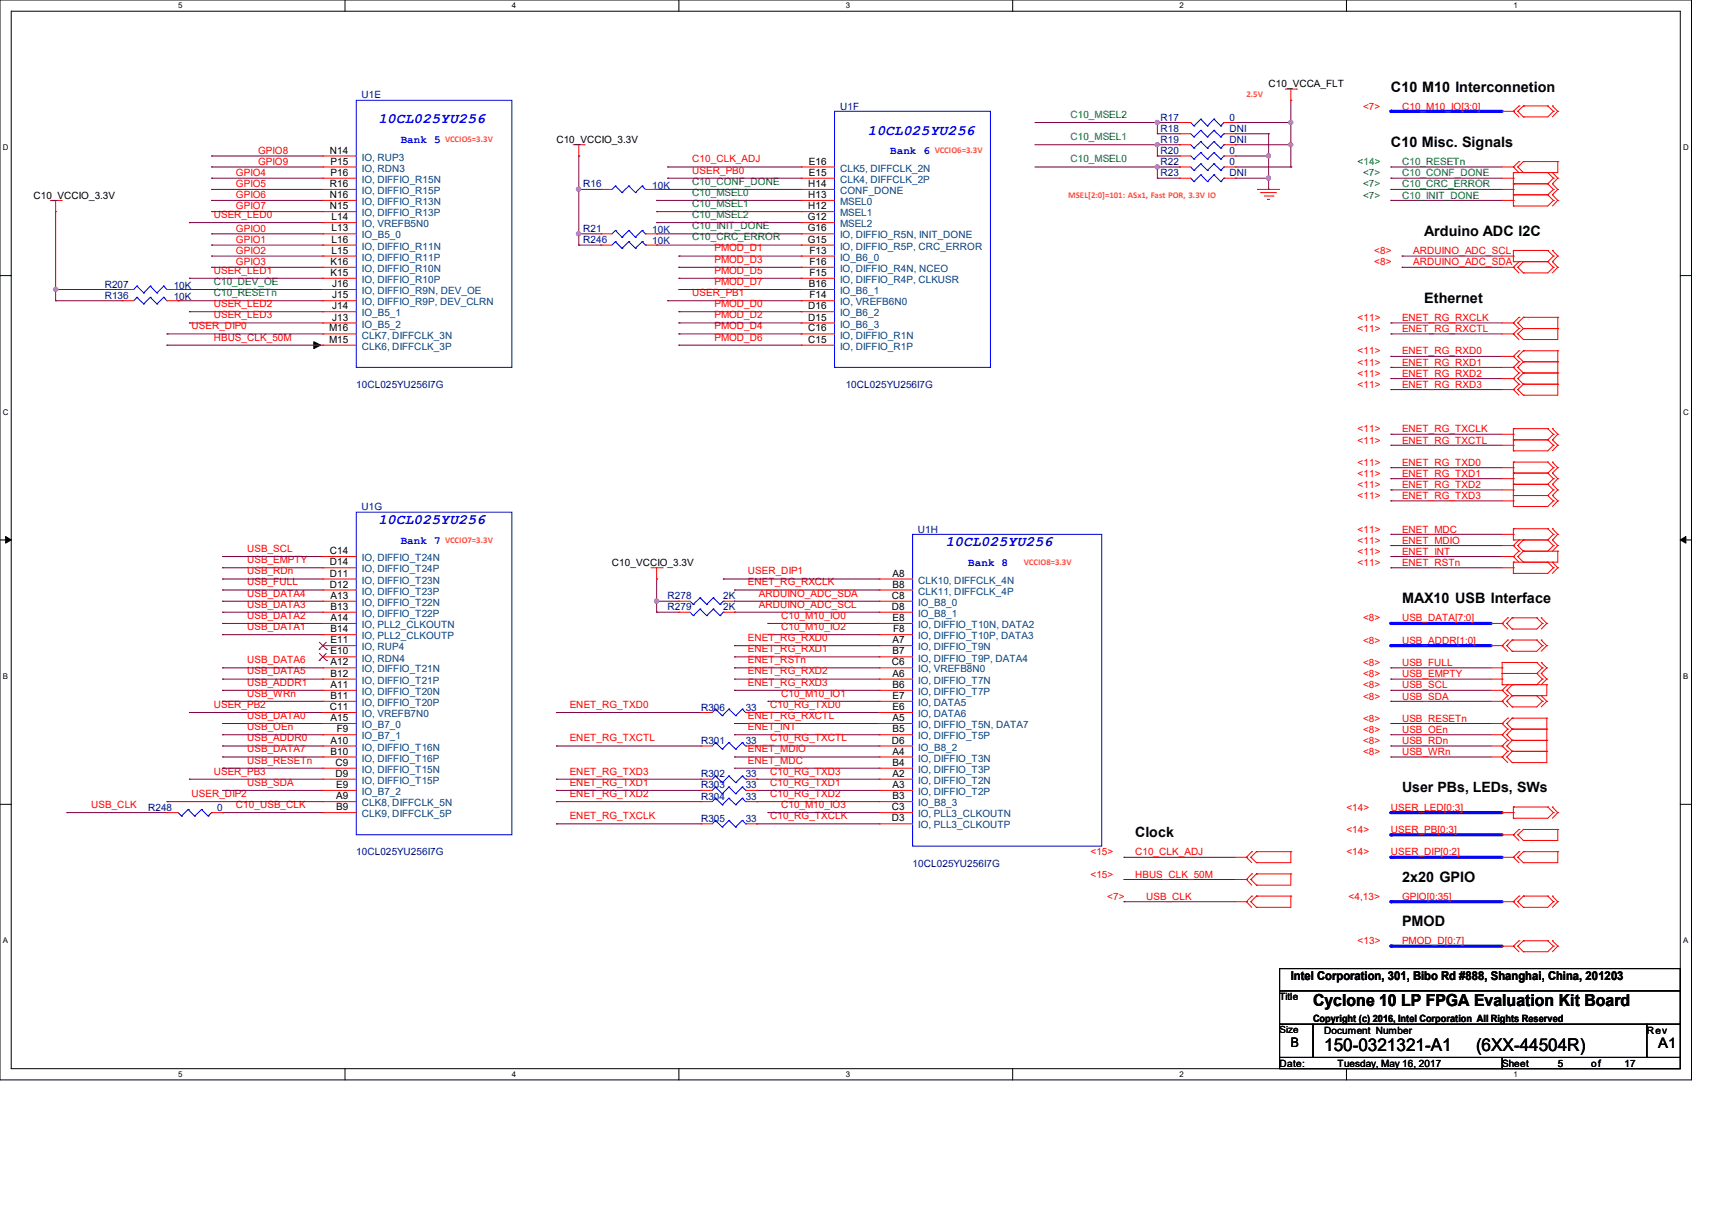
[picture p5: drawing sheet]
<svg xmlns="http://www.w3.org/2000/svg" width="297mm" height="210mm" viewBox="0 0 297 210" stroke-linecap="round" stroke-linejoin="round" font-family="sans-serif">
<defs><g id="words">
<g font-size="3">
<text x="229.7" y="182.3">150-0321321-A1</text>
<text x="256.1" y="182.3">(6XX-44504R)</text>
</g>
<text font-size="2.9" x="227.8" y="174.5">Cyclone 10 LP FPGA Evaluation Kit Board</text>
<g font-size="2.5">
<text x="241.3" y="15.9">C10 M10 Interconnetion</text>
<text x="241.3" y="25.5">C10 Misc. Signals</text>
<text x="247.1" y="40.9">Arduino ADC I2C</text>
<text x="247.1" y="52.5">Ethernet</text>
<text x="243.2" y="104.6">MAX10 USB Interface</text>
<text x="243.2" y="137.4">User PBs, LEDs, SWs</text>
<text x="196.9" y="145.1">Clock</text>
<text x="243.2" y="152.9">2x20 GPIO</text>
<text x="243.2" y="160.7">PMOD</text>
<text x="287.7" y="181.8">A1</text>
</g>
<g font-size="2.5" fill="#00f">
<text x="65.7" y="21.4">10CL025YU256</text>
<text x="150.6" y="23.3">10CL025YU256</text>
<text x="65.7" y="90.9">10CL025YU256</text>
<text x="164.1" y="94.7">10CL025YU256</text>
</g>
<text font-size="2.3" x="223.9" y="181.6">B</text>
<text font-size="2.1" x="223.9" y="170">Intel Corporation, 301, Bibo Rd #888, Shanghai, China, 201203</text>
<g font-size="1.9" fill="#00f">
<text x="69.5" y="24.8">Bank 5</text>
<text x="154.4" y="26.7">Bank 6</text>
<text x="69.5" y="94.3">Bank 7</text>
<text x="168" y="98.1">Bank 8</text>
</g>
<g font-size="1.7" fill="#000080">
<text x="62.7" y="17.1">U1E</text>
<text x="145.7" y="19">U1F</text>
<text x="201.3" y="20.9">R17</text>
<text x="201.3" y="22.9">R18</text>
<text x="213.3" y="20.9">0</text>
<text x="213.3" y="22.9">DNI</text>
<text x="201.3" y="26.7">R20</text>
<text x="201.3" y="28.7">R22</text>
<text x="201.3" y="24.8">R19</text>
<text x="213.3" y="26.7">0</text>
<text x="213.3" y="28.7">0</text>
<text x="213.3" y="24.8">DNI</text>
<text x="101.2" y="32.5">R16</text>
<text x="113.2" y="32.7">10K</text>
<text x="201.3" y="30.6">R23</text>
<text x="213.3" y="30.6">DNI</text>
<text x="101.2" y="40.2">R21</text>
<text x="113.2" y="40.4">10K</text>
<text x="101.2" y="42.2">R246</text>
<text x="113.2" y="42.4">10K</text>
<text x="18.2" y="51.8">R136</text>
<text x="18.2" y="49.9">R207</text>
<text x="30.1" y="52">10K</text>
<text x="30.1" y="50.1">10K</text>
<text x="61.8" y="67.3">10CL025YU256I7G</text>
<text x="146.7" y="67.3">10CL025YU256I7G</text>
<text x="62.7" y="88.5">U1G</text>
<text x="159.3" y="92.4">U1H</text>
<text x="115.8" y="103.9">R278</text>
<text x="115.8" y="105.9">R279</text>
<text x="125.5" y="103.9">2K</text>
<text x="125.5" y="105.9">2K</text>
<text x="121.6" y="123.2">R306</text>
<text x="129.4" y="123.2">33</text>
<text x="121.6" y="129">R301</text>
<text x="129.4" y="129">33</text>
<text x="121.6" y="134.8">R302</text>
<text x="121.6" y="136.7">R303</text>
<text x="129.4" y="134.8">33</text>
<text x="129.4" y="136.7">33</text>
<text x="25.7" y="140.6">R248</text>
<text x="37.7" y="140.6">0</text>
<text x="121.6" y="138.7">R304</text>
<text x="121.6" y="142.5">R305</text>
<text x="129.4" y="138.7">33</text>
<text x="129.4" y="142.5">33</text>
<text x="61.8" y="148.3">10CL025YU256I7G</text>
<text x="158.3" y="150.3">10CL025YU256I7G</text>
</g>
<g font-size="1.7">
<text x="220.1" y="15.2">C10_VCCA_FLT</text>
<text x="57.2" y="26.6">N14</text>
<text x="57.4" y="28.5">P15</text>
<text x="96.5" y="24.8">C10_VCCIO_3.3V</text>
<text x="140.3" y="28.5">E16</text>
<text x="5.8" y="34.5">C10_VCCIO_3.3V</text>
<text x="57.2" y="32.4">R16</text>
<text x="57.2" y="34.3">N16</text>
<text x="57.4" y="30.5">P16</text>
<text x="140.2" y="32.4">H14</text>
<text x="140.2" y="34.3">H13</text>
<text x="140.3" y="30.5">E15</text>
<text x="57.2" y="36.3">N15</text>
<text x="57.5" y="38.2">L14</text>
<text x="57.5" y="40.1">L13</text>
<text x="140.1" y="38.2">G12</text>
<text x="140.1" y="40.1">G16</text>
<text x="140.2" y="36.3">H12</text>
<text x="57.4" y="45.9">K16</text>
<text x="57.4" y="47.8">K15</text>
<text x="57.5" y="42.1">L16</text>
<text x="57.5" y="44">L15</text>
<text x="140.1" y="42.1">G15</text>
<text x="140.4" y="44">F13</text>
<text x="140.4" y="45.9">F16</text>
<text x="140.4" y="47.8">F15</text>
<text x="57.6" y="49.8">J16</text>
<text x="57.6" y="51.7">J15</text>
<text x="57.6" y="53.6">J14</text>
<text x="140.2" y="53.6">D16</text>
<text x="140.3" y="49.8">B16</text>
<text x="140.4" y="51.7">F14</text>
<text x="57.1" y="57.5">M16</text>
<text x="57.1" y="59.4">M15</text>
<text x="57.6" y="55.6">J13</text>
<text x="140.2" y="55.6">D15</text>
<text x="140.2" y="57.5">C16</text>
<text x="140.2" y="59.4">C15</text>
<text x="57.2" y="96.1">C14</text>
<text x="57.2" y="98">D14</text>
<text x="57.2" y="100">D11</text>
<text x="57.2" y="101.9">D12</text>
<text x="106.2" y="98.1">C10_VCCIO_3.3V</text>
<text x="154.9" y="100">A8</text>
<text x="154.9" y="101.9">B8</text>
<text x="57.4" y="103.8">A13</text>
<text x="57.4" y="105.7">B13</text>
<text x="57.4" y="107.7">A14</text>
<text x="154.7" y="103.8">C8</text>
<text x="154.7" y="105.7">D8</text>
<text x="154.9" y="107.7">E8</text>
<text x="57.4" y="109.6">B14</text>
<text x="57.4" y="111.5">E11</text>
<text x="57.4" y="113.5">E10</text>
<text x="154.9" y="111.5">A7</text>
<text x="154.9" y="113.5">B7</text>
<text x="154.9" y="109.6">F8</text>
<text x="57.4" y="115.4">A12</text>
<text x="57.4" y="117.3">B12</text>
<text x="57.4" y="119.3">A11</text>
<text x="154.7" y="115.4">C6</text>
<text x="154.9" y="117.3">A6</text>
<text x="154.9" y="119.3">B6</text>
<text x="57.2" y="123.1">C11</text>
<text x="57.4" y="121.2">B11</text>
<text x="57.4" y="125">A15</text>
<text x="154.9" y="121.2">E7</text>
<text x="154.9" y="123.1">E6</text>
<text x="154.9" y="125">A5</text>
<text x="57.4" y="128.9">A10</text>
<text x="57.4" y="130.8">B10</text>
<text x="58.4" y="127">F9</text>
<text x="154.7" y="128.9">D6</text>
<text x="154.9" y="127">B5</text>
<text x="154.9" y="130.8">A4</text>
<text x="58.2" y="132.8">C9</text>
<text x="58.2" y="134.7">D9</text>
<text x="58.3" y="136.6">E9</text>
<text x="154.9" y="132.8">B4</text>
<text x="154.9" y="134.7">A2</text>
<text x="154.9" y="136.6">A3</text>
<text x="58.3" y="138.6">A9</text>
<text x="58.3" y="140.5">B9</text>
<text x="154.7" y="140.5">C3</text>
<text x="154.7" y="142.4">D3</text>
<text x="154.9" y="138.6">B3</text>
<text x="222" y="173.4">Title</text>
<text x="222" y="179.2">Size</text>
<text x="227.8" y="177.3">Copyright (c) 2016, Intel Corporation All Rights Reserved</text>
<text x="229.7" y="179.2">Document Number</text>
<text x="285.7" y="179.2">Rev</text>
<text x="222" y="185">Date:</text>
<text x="232.1" y="185">Tuesday, May 16, 2017</text>
<text x="260.6" y="185">Sheet</text>
<text x="270.2" y="185">5</text>
<text x="276.1" y="185">of</text>
<text x="281.8" y="185">17</text>
</g>
<g font-size="1.7" fill="#008000">
<text x="185.7" y="20.4">C10_MSEL2</text>
<text x="185.7" y="28.2">C10_MSEL0</text>
<text x="185.7" y="24.3">C10_MSEL1</text>
<text x="235.5" y="28.7">&lt;14&gt;</text>
<text x="243.2" y="28.7">C10_RESETn</text>
<text x="120.1" y="32">C10_CONF_DONE</text>
<text x="120.1" y="34">C10_MSEL0</text>
<text x="120.1" y="35.9">C10_MSEL1</text>
<text x="236.5" y="30.6">&lt;7&gt;</text>
<text x="236.5" y="34.5">&lt;7&gt;</text>
<text x="236.5" y="32.5">&lt;7&gt;</text>
<text x="243.2" y="30.6">C10_CONF_DONE</text>
<text x="243.2" y="34.5">C10_INIT_DONE</text>
<text x="243.2" y="32.5">C10_CRC_ERROR</text>
<text x="120.1" y="39.7">C10_INIT_DONE</text>
<text x="120.1" y="37.8">C10_MSEL2</text>
<text x="120.1" y="41.7">C10_CRC_ERROR</text>
<text x="37.1" y="51.3">C10_RESETn</text>
<text x="37.1" y="49.4">C10_DEV_OE</text>
</g>
<g font-size="1.7" fill="#f00">
<text x="236.5" y="19">&lt;7&gt;</text>
<text x="243.2" y="19">C10_M10_IO[3:0]</text>
<text x="44.8" y="28.6">GPIO9</text>
<text x="44.8" y="26.7">GPIO8</text>
<text x="120.1" y="28.2">C10_CLK_ADJ</text>
<text x="40.9" y="30.5">GPIO4</text>
<text x="40.9" y="32.5">GPIO5</text>
<text x="40.9" y="34.4">GPIO6</text>
<text x="120.1" y="30.1">USER_PB0</text>
<text x="37.1" y="37.8">USER_LED0</text>
<text x="40.9" y="36.3">GPIO7</text>
<text x="40.9" y="40.2">GPIO0</text>
<text x="37.1" y="47.5">USER_LED1</text>
<text x="40.9" y="44">GPIO2</text>
<text x="40.9" y="46">GPIO3</text>
<text x="40.9" y="42.1">GPIO1</text>
<text x="123.9" y="43.6">PMOD_D1</text>
<text x="123.9" y="47.5">PMOD_D5</text>
<text x="123.9" y="45.5">PMOD_D3</text>
<text x="238.4" y="46">&lt;8&gt;</text>
<text x="238.4" y="44.1">&lt;8&gt;</text>
<text x="245.2" y="46">ARDUINO_ADC_SDA</text>
<text x="245.2" y="44.1">ARDUINO_ADC_SCL</text>
<text x="37.1" y="53.3">USER_LED2</text>
<text x="120.1" y="51.3">USER_PB1</text>
<text x="123.9" y="49.4">PMOD_D7</text>
<text x="123.9" y="53.3">PMOD_D0</text>
<text x="33.2" y="57.1">USER_DIP0</text>
<text x="37.1" y="59.1">HBUS_CLK_50M</text>
<text x="37.1" y="55.2">USER_LED3</text>
<text x="123.9" y="57.1">PMOD_D4</text>
<text x="123.9" y="59.1">PMOD_D6</text>
<text x="123.9" y="55.2">PMOD_D2</text>
<text x="235.5" y="55.7">&lt;11&gt;</text>
<text x="235.5" y="57.6">&lt;11&gt;</text>
<text x="243.2" y="55.7">ENET_RG_RXCLK</text>
<text x="243.2" y="57.6">ENET_RG_RXCTL</text>
<text x="235.5" y="61.5">&lt;11&gt;</text>
<text x="235.5" y="63.4">&lt;11&gt;</text>
<text x="235.5" y="65.3">&lt;11&gt;</text>
<text x="243.2" y="61.5">ENET_RG_RXD0</text>
<text x="243.2" y="63.4">ENET_RG_RXD1</text>
<text x="243.2" y="65.3">ENET_RG_RXD2</text>
<text x="235.5" y="67.3">&lt;11&gt;</text>
<text x="243.2" y="67.3">ENET_RG_RXD3</text>
<text x="235.5" y="75">&lt;11&gt;</text>
<text x="235.5" y="76.9">&lt;11&gt;</text>
<text x="243.2" y="75">ENET_RG_TXCLK</text>
<text x="243.2" y="76.9">ENET_RG_TXCTL</text>
<text x="235.5" y="80.8">&lt;11&gt;</text>
<text x="235.5" y="82.7">&lt;11&gt;</text>
<text x="243.2" y="80.8">ENET_RG_TXD0</text>
<text x="243.2" y="82.7">ENET_RG_TXD1</text>
<text x="235.5" y="84.6">&lt;11&gt;</text>
<text x="235.5" y="86.6">&lt;11&gt;</text>
<text x="243.2" y="84.6">ENET_RG_TXD2</text>
<text x="243.2" y="86.6">ENET_RG_TXD3</text>
<text x="42.9" y="95.7">USB_SCL</text>
<text x="235.5" y="94.3">&lt;11&gt;</text>
<text x="235.5" y="92.4">&lt;11&gt;</text>
<text x="243.2" y="94.3">ENET_MDIO</text>
<text x="243.2" y="92.4">ENET_MDC</text>
<text x="42.9" y="97.7">USB_EMPTY</text>
<text x="42.9" y="101.5">USB_FULL</text>
<text x="42.9" y="99.6">USB_RDn</text>
<text x="129.7" y="101.5">ENET_RG_RXCLK</text>
<text x="129.7" y="99.6">USER_DIP1</text>
<text x="235.5" y="96.2">&lt;11&gt;</text>
<text x="235.5" y="98.1">&lt;11&gt;</text>
<text x="243.2" y="96.2">ENET_INT</text>
<text x="243.2" y="98.1">ENET_RSTn</text>
<text x="42.9" y="107.3">USB_DATA2</text>
<text x="42.9" y="105.4">USB_DATA3</text>
<text x="42.9" y="103.5">USB_DATA4</text>
<text x="131.7" y="105.4">ARDUINO_ADC_SCL</text>
<text x="131.7" y="103.5">ARDUINO_ADC_SDA</text>
<text x="135.5" y="107.3">C10_M10_IO0</text>
<text x="236.5" y="107.8">&lt;8&gt;</text>
<text x="243.2" y="107.8">USB_DATA[7:0]</text>
<text x="42.9" y="109.3">USB_DATA1</text>
<text x="129.7" y="111.2">ENET_RG_RXD0</text>
<text x="129.7" y="113.1">ENET_RG_RXD1</text>
<text x="135.5" y="109.3">C10_M10_IO2</text>
<text x="236.5" y="111.7">&lt;8&gt;</text>
<text x="243.2" y="111.7">USB_ADDR[1:0]</text>
<text x="42.9" y="118.9">USB_ADDR1</text>
<text x="42.9" y="117">USB_DATA5</text>
<text x="42.9" y="115">USB_DATA6</text>
<text x="129.7" y="115">ENET_RSTn</text>
<text x="129.7" y="117">ENET_RG_RXD2</text>
<text x="129.7" y="118.9">ENET_RG_RXD3</text>
<text x="236.5" y="115.5">&lt;8&gt;</text>
<text x="236.5" y="117.4">&lt;8&gt;</text>
<text x="236.5" y="119.4">&lt;8&gt;</text>
<text x="243.2" y="115.5">USB_FULL</text>
<text x="243.2" y="117.4">USB_EMPTY</text>
<text x="243.2" y="119.4">USB_SCL</text>
<text x="37.1" y="122.8">USER_PB2</text>
<text x="42.9" y="124.7">USB_DATA0</text>
<text x="42.9" y="120.8">USB_WRn</text>
<text x="98.8" y="122.8">ENET_RG_TXD0</text>
<text x="129.7" y="124.7">ENET_RG_RXCTL</text>
<text x="133.6" y="122.8">C10_RG_TXD0</text>
<text x="135.5" y="120.8">C10_M10_IO1</text>
<text x="236.5" y="121.3">&lt;8&gt;</text>
<text x="236.5" y="125.2">&lt;8&gt;</text>
<text x="243.2" y="121.3">USB_SDA</text>
<text x="243.2" y="125.2">USB_RESETn</text>
<text x="42.9" y="128.6">USB_ADDR0</text>
<text x="42.9" y="130.5">USB_DATA7</text>
<text x="42.9" y="126.6">USB_OEn</text>
<text x="98.8" y="128.6">ENET_RG_TXCTL</text>
<text x="129.7" y="126.6">ENET_INT</text>
<text x="129.7" y="130.5">ENET_MDIO</text>
<text x="133.6" y="128.6">C10_RG_TXCTL</text>
<text x="236.5" y="127.1">&lt;8&gt;</text>
<text x="236.5" y="129">&lt;8&gt;</text>
<text x="236.5" y="131">&lt;8&gt;</text>
<text x="243.2" y="127.1">USB_OEn</text>
<text x="243.2" y="129">USB_RDn</text>
<text x="243.2" y="131">USB_WRn</text>
<text x="37.1" y="134.3">USER_PB3</text>
<text x="42.9" y="132.4">USB_RESETn</text>
<text x="42.9" y="136.3">USB_SDA</text>
<text x="98.8" y="134.3">ENET_RG_TXD3</text>
<text x="98.8" y="136.3">ENET_RG_TXD1</text>
<text x="129.7" y="132.4">ENET_MDC</text>
<text x="133.6" y="134.3">C10_RG_TXD3</text>
<text x="133.6" y="136.3">C10_RG_TXD1</text>
<text x="15.8" y="140.1">USB_CLK</text>
<text x="33.2" y="138.2">USER_DIP2</text>
<text x="40.9" y="140.1">C10_USB_CLK</text>
<text x="98.8" y="142.1">ENET_RG_TXCLK</text>
<text x="98.8" y="138.2">ENET_RG_TXD2</text>
<text x="133.6" y="142.1">C10_RG_TXCLK</text>
<text x="133.6" y="138.2">C10_RG_TXD2</text>
<text x="135.5" y="140.1">C10_M10_IO3</text>
<text x="233.6" y="140.6">&lt;14&gt;</text>
<text x="241.3" y="140.6">USER_LED[0:3]</text>
<text x="189.2" y="148.3">&lt;15&gt;</text>
<text x="196.9" y="148.3">C10_CLK_ADJ</text>
<text x="233.6" y="144.5">&lt;14&gt;</text>
<text x="233.6" y="148.3">&lt;14&gt;</text>
<text x="241.3" y="144.5">USER_PB[0:3]</text>
<text x="241.3" y="148.3">USER_DIP[0:2]</text>
<text x="189.2" y="152.2">&lt;15&gt;</text>
<text x="196.9" y="152.2">HBUS_CLK_50M</text>
<text x="192.1" y="156">&lt;7&gt;</text>
<text x="198.8" y="156">USB_CLK</text>
<text x="234" y="156">&lt;4,13&gt;</text>
<text x="243.2" y="156">GPIO[0:35]</text>
<text x="235.5" y="163.8">&lt;13&gt;</text>
<text x="243.2" y="163.8">PMOD_D[0:7]</text>
</g>
<g font-size="1.7" fill="#004080">
<text x="62.8" y="27.9">IO, RUP3</text>
<text x="62.8" y="29.8">IO, RDN3</text>
<text x="145.7" y="29.8">CLK5, DIFFCLK_2N</text>
<text x="62.8" y="31.7">IO, DIFFIO_R15N</text>
<text x="62.8" y="33.7">IO, DIFFIO_R15P</text>
<text x="62.8" y="35.6">IO, DIFFIO_R13N</text>
<text x="145.7" y="31.7">CLK4, DIFFCLK_2P</text>
<text x="145.7" y="33.7">CONF_DONE</text>
<text x="145.7" y="35.6">MSEL0</text>
<text x="62.8" y="37.5">IO, DIFFIO_R13P</text>
<text x="62.8" y="39.4">IO, VREFB5N0</text>
<text x="62.8" y="41.4">IO_B5_0</text>
<text x="145.7" y="37.5">MSEL1</text>
<text x="145.7" y="39.4">MSEL2</text>
<text x="145.7" y="41.4">IO, DIFFIO_R5N, INIT_DONE</text>
<text x="62.8" y="43.3">IO, DIFFIO_R11N</text>
<text x="62.8" y="45.2">IO, DIFFIO_R11P</text>
<text x="62.8" y="47.2">IO, DIFFIO_R10N</text>
<text x="145.7" y="43.3">IO, DIFFIO_R5P, CRC_ERROR</text>
<text x="145.7" y="45.2">IO_B6_0</text>
<text x="145.7" y="47.2">IO, DIFFIO_R4N, NCEO</text>
<text x="62.8" y="49.1">IO, DIFFIO_R10P</text>
<text x="62.8" y="51">IO, DIFFIO_R9N, DEV_OE</text>
<text x="62.8" y="53">IO, DIFFIO_R9P, DEV_CLRN</text>
<text x="145.7" y="49.1">IO, DIFFIO_R4P, CLKUSR</text>
<text x="145.7" y="51">IO_B6_1</text>
<text x="145.7" y="53">IO, VREFB6N0</text>
<text x="62.8" y="54.9">IO_B5_1</text>
<text x="62.8" y="56.8">IO_B5_2</text>
<text x="62.8" y="58.7">CLK7, DIFFCLK_3N</text>
<text x="145.7" y="54.9">IO_B6_2</text>
<text x="145.7" y="56.8">IO_B6_3</text>
<text x="145.7" y="58.7">IO, DIFFIO_R1N</text>
<text x="62.8" y="60.7">CLK6, DIFFCLK_3P</text>
<text x="145.7" y="60.7">IO, DIFFIO_R1P</text>
<text x="62.8" y="97.3">IO, DIFFIO_T24N</text>
<text x="62.8" y="99.3">IO, DIFFIO_T24P</text>
<text x="62.8" y="101.2">IO, DIFFIO_T23N</text>
<text x="159.3" y="101.2">CLK10, DIFFCLK_4N</text>
<text x="62.8" y="103.1">IO, DIFFIO_T23P</text>
<text x="62.8" y="105.1">IO, DIFFIO_T22N</text>
<text x="62.8" y="107">IO, DIFFIO_T22P</text>
<text x="159.3" y="103.1">CLK11, DIFFCLK_4P</text>
<text x="159.3" y="105.1">IO_B8_0</text>
<text x="159.3" y="107">IO_B8_1</text>
<text x="62.8" y="108.9">IO, PLL2_CLKOUTN</text>
<text x="62.8" y="110.9">IO, PLL2_CLKOUTP</text>
<text x="62.8" y="112.8">IO, RUP4</text>
<text x="159.3" y="108.9">IO, DIFFIO_T10N, DATA2</text>
<text x="159.3" y="110.9">IO, DIFFIO_T10P, DATA3</text>
<text x="159.3" y="112.8">IO, DIFFIO_T9N</text>
<text x="62.8" y="114.7">IO, RDN4</text>
<text x="62.8" y="116.6">IO, DIFFIO_T21N</text>
<text x="62.8" y="118.6">IO, DIFFIO_T21P</text>
<text x="159.3" y="114.7">IO, DIFFIO_T9P, DATA4</text>
<text x="159.3" y="116.6">IO, VREFB8N0</text>
<text x="159.3" y="118.6">IO, DIFFIO_T7N</text>
<text x="62.8" y="120.5">IO, DIFFIO_T20N</text>
<text x="62.8" y="122.4">IO, DIFFIO_T20P</text>
<text x="62.8" y="124.4">IO, VREFB7N0</text>
<text x="159.3" y="120.5">IO, DIFFIO_T7P</text>
<text x="159.3" y="122.4">IO, DATA5</text>
<text x="159.3" y="124.4">IO, DATA6</text>
<text x="62.8" y="126.3">IO_B7_0</text>
<text x="62.8" y="128.2">IO_B7_1</text>
<text x="62.8" y="130.2">IO, DIFFIO_T16N</text>
<text x="159.3" y="126.3">IO, DIFFIO_T5N, DATA7</text>
<text x="159.3" y="128.2">IO, DIFFIO_T5P</text>
<text x="159.3" y="130.2">IO_B8_2</text>
<text x="62.8" y="132.1">IO, DIFFIO_T16P</text>
<text x="62.8" y="134">IO, DIFFIO_T15N</text>
<text x="62.8" y="135.9">IO, DIFFIO_T15P</text>
<text x="62.8" y="137.9">IO_B7_2</text>
<text x="159.3" y="132.1">IO, DIFFIO_T3N</text>
<text x="159.3" y="134">IO, DIFFIO_T3P</text>
<text x="159.3" y="135.9">IO, DIFFIO_T2N</text>
<text x="159.3" y="137.9">IO, DIFFIO_T2P</text>
<text x="62.8" y="139.8">CLK8, DIFFCLK_5N</text>
<text x="62.8" y="141.7">CLK9, DIFFCLK_5P</text>
<text x="159.3" y="139.8">IO_B8_3</text>
<text x="159.3" y="141.7">IO, PLL3_CLKOUTN</text>
<text x="159.3" y="143.7">IO, PLL3_CLKOUTP</text>
</g>
<g font-size="1.5" fill="#ff8000">
<text x="216.2" y="16.9">2.5V</text>
<text x="77.2" y="24.6">VCCIO5=3.3V</text>
<text x="162.2" y="26.5">VCCIO6=3.3V</text>
<text x="185.3" y="34.3">MSEL[2:0]=101: ASx1, Fast POR, 3.3V IO</text>
<text x="77.2" y="94.1">VCCIO7=3.3V</text>
<text x="177.6" y="98">VCCIO8=3.3V</text>
</g>
<g font-size="1.4">
<text x="30.9" y="1.4">5</text>
<text x="88.8" y="1.4">4</text>
<text x="146.7" y="1.4">3</text>
<text x="204.6" y="1.4">2</text>
<text x="262.6" y="1.4">1</text>
<text x=".5" y="26.1">D</text>
<text x="292" y="26.1">D</text>
<text x=".5" y="71.9">C</text>
<text x="292" y="71.9">C</text>
<text x=".5" y="117.8">B</text>
<text x="292" y="117.8">B</text>
<text x=".5" y="163.6">A</text>
<text x="292" y="163.6">A</text>
<text x="30.9" y="186.8">5</text>
<text x="88.8" y="186.8">4</text>
<text x="146.7" y="186.8">3</text>
<text x="204.6" y="186.8">2</text>
<text x="262.6" y="186.8">1</text>
</g>
</g></defs>
<path d="M0 0h293.5v187.3h-293.5zM1.9 1.9h289.6v183.4h-289.6z" fill="none" stroke="#000" stroke-width=".17"/>
<g fill="#fff">
<path d="M30.9 .2h.8v1.5h-.8z"/>
<path d="M30.9 185.5h.8v1.6h-.8z"/>
</g>
<path d="M59.9 0v1.9M59.9 185.3v2" fill="none" stroke="#000" stroke-width=".17"/>
<g fill="#fff">
<path d="M88.8 .2h.8v1.5h-.8z"/>
<path d="M88.8 185.5h.8v1.6h-.8z"/>
</g>
<path d="M117.8 0v1.9M117.8 185.3v2" fill="none" stroke="#000" stroke-width=".17"/>
<g fill="#fff">
<path d="M146.7 .2h.8v1.5h-.8z"/>
<path d="M146.7 185.5h.8v1.6h-.8z"/>
</g>
<path d="M175.7 0v1.9M175.7 185.3v2" fill="none" stroke="#000" stroke-width=".17"/>
<g fill="#fff">
<path d="M204.6 .2h.8v1.5h-.8z"/>
<path d="M204.6 185.5h.8v1.6h-.8z"/>
</g>
<path d="M233.6 0v1.9M233.6 185.3v2" fill="none" stroke="#000" stroke-width=".17"/>
<g fill="#fff">
<path d="M262.6 .2h.7v1.5h-.7z"/>
<path d="M262.6 185.5h.7v1.6h-.7z"/>
<path d="M.5 24.8h1v1.6h-1z"/>
<path d="M292 24.8h1v1.6h-1z"/>
<path d="M.5 70.7h1v1.5h-1z"/>
<path d="M292 70.7h1v1.5h-1z"/>
</g>
<path d="M0 47.8h1.9M291.5 47.8h2" fill="none" stroke="#000" stroke-width=".17"/>
<g fill="#fff">
<path d="M.5 116.5h.9v1.6h-.9z"/>
<path d="M292 116.5h.9v1.6h-.9z"/>
</g>
<path d="M0 93.6h1.9M291.5 93.6h2" fill="none" stroke="#000" stroke-width=".17"/>
<path d="M1 93l.9 .6-.9 .6zM291.5 93.6l1-.6v1.2z" fill="#000" stroke="#000" stroke-width=".17"/>
<g fill="#fff">
<path d="M.5 162.4h.9v1.5h-.9z"/>
<path d="M292 162.4h.9v1.5h-.9z"/>
</g>
<path d="M0 139.5h1.9M291.5 139.5h2" fill="none" stroke="#000" stroke-width=".17"/>
<path d="M54.4 59.3l1.2 .6-1.2 .6z" fill-rule="evenodd" fill="#000" stroke="#000" stroke-width=".17"/>
<g fill="none" stroke="#800040" stroke-width=".17">
<path d="M9.7 36.7v13.5M100.4 27.1h.1M100.4 32.9h.1M100.4 32.9h3.9M100.4 27.1v15.4M113.9 32.9h.1M113.9 34.8h.1M113.9 36.7h.1M113.9 38.6h.1M113.9 32.9h25.1M113.9 34.8h25.1M113.9 36.7h25.1"/>
<path d="M113.9 38.6h25.1M115.8 29h.1M115.8 29h23.2M9.7 50.2h.1M9.7 50.2h11.6M29 59.9h.1M29 59.9h27M30.9 52.2h.1M30.9 50.2h.1M30.9 52.2h25.1M30.9 50.2h25.1M100.4 40.6h.1"/>
<path d="M100.4 42.5h.1M100.4 40.6h3.9M100.4 42.5h3.9M113.9 40.6h.1M113.9 42.5h.1M113.9 40.6h25.1M113.9 42.5h25.1M241.3 56h.1M241.3 57.9h.1M241.3 56h19.3M241.3 57.9h19.3M243.2 46.4h.1"/>
<path d="M243.2 44.4h.1M243.2 46.4h17.4M243.2 44.4h17.4M241.3 61.8h.1M241.3 63.7h.1M241.3 65.7h.1M241.3 67.6h.1M241.3 75.3h.1M241.3 77.2h.1M241.3 61.8h19.3M241.3 63.7h19.3M241.3 65.7h19.3"/>
<path d="M241.3 67.6h19.3M241.3 75.3h19.3M241.3 77.2h19.3M241.3 81.1h.1M241.3 83h.1M241.3 85h.1M241.3 86.9h.1M241.3 94.6h.1M241.3 92.7h.1M241.3 96.5h.1M241.3 98.5h.1M241.3 81.1h19.3"/>
<path d="M241.3 83h19.3M241.3 85h19.3M241.3 86.9h19.3M241.3 94.6h19.3M241.3 92.7h19.3M241.3 96.5h19.3M241.3 98.5h19.3M127.4 102.3h.1M127.4 102.3h25.1M11.6 140.9h.1M11.6 140.9h17.4M38.6 140.9h.1"/>
<path d="M38.6 140.9h17.4M131.3 142.9h.1M131.3 142.9h21.2M133.2 140.9h.1M133.2 140.9h19.3M195 148.7h.1M195 152.5h.1M195 148.7h19.3M195 152.5h19.3"/>
</g>
<g fill="#f0f" stroke="#f0f" stroke-width=".17">
<circle cx="100.4" cy="40.5" r=".37"/>
<circle cx="100.4" cy="32.8" r=".37"/>
<circle cx="9.7" cy="50.2" r=".37"/>
</g>
<path d="M241.3 19.3h19.3" fill="none" stroke="#00f" stroke-width=".55"/>
<circle cx="241.3" cy="19.3" r=".28" fill="#00f"/>
<g fill="none" stroke="#800040" stroke-width=".17">
<path d="M32.9 38.6h.1M32.9 38.6h23.1M115.8 30.9h.1M115.8 30.9h23.2M241.3 29h.1M241.3 30.9h.1M241.3 34.8h.1M241.3 32.9h.1M241.3 30.9h19.3M241.3 29h19.3M241.3 34.8h19.3M241.3 32.9h19.3"/>
<path d="M32.9 48.3h.1M32.9 54.1h.1M32.9 56h.1M32.9 48.3h23.1M32.9 54.1h23.1M32.9 56h23.1M115.8 52.2h.1M115.8 52.2h23.2M241.3 115.8h.1M241.3 115.8h17.4M32.9 123.6h.1M32.9 123.6h23.1"/>
<path d="M241.3 129.4h.1M241.3 129.4h17.4"/>
</g>
<path d="M241.3 108.1h17.4" fill="none" stroke="#00f" stroke-width=".55"/>
<circle cx="241.3" cy="108.1" r=".28" fill="#00f"/>
<path d="M241.3 112h17.4" fill="none" stroke="#00f" stroke-width=".55"/>
<circle cx="241.3" cy="112" r=".28" fill="#00f"/>
<g fill="none" stroke="#800040" stroke-width=".17">
<path d="M241.3 117.8h.1M241.3 119.7h.1M241.3 117.8h17.4M241.3 119.7h17.4M241.3 121.6h.1M241.3 127.4h.1M241.3 131.3h.1M241.3 125.5h.1M241.3 121.6h17.4M241.3 127.4h17.4M241.3 131.3h17.4M241.3 125.5h17.4"/>
<path d="M195 156.4h.1M195 156.4h19.3"/>
</g>
<path d="M241.3 144.8h19.3" fill="none" stroke="#00f" stroke-width=".55"/>
<circle cx="241.3" cy="144.8" r=".28" fill="#00f"/>
<path d="M241.3 140.9h19.3" fill="none" stroke="#00f" stroke-width=".55"/>
<circle cx="241.3" cy="140.9" r=".28" fill="#00f"/>
<g fill="none" stroke="#800040" stroke-width=".17">
<path d="M113.9 100.4h.1M113.9 104.3h.1M113.9 106.2h.1M113.9 106.2h3.9M113.9 104.3h3.9M113.9 100.4v5.8M127.4 106.2h.1M127.4 104.3h.1M127.4 112h.1M127.4 113.9h.1M127.4 115.8h.1M127.4 117.8h.1"/>
<path d="M127.4 119.7h.1M127.4 106.2h25.1M127.4 104.3h25.1M127.4 112h25.1M127.4 113.9h25.1M127.4 115.8h25.1M127.4 117.8h25.1M127.4 119.7h25.1M133.2 108.1h.1M133.2 110.1h.1M133.2 108.1h19.3M133.2 110.1h19.3"/>
<path d="M127.4 125.5h.1M127.4 127.4h.1M127.4 131.3h.1M127.4 133.2h.1M127.4 125.5h25.1M127.4 127.4h25.1M127.4 131.3h25.1M127.4 133.2h25.1M131.3 123.6h.1M131.3 129.4h.1M131.3 135.1h.1M131.3 139h.1"/>
<path d="M131.3 137.1h.1M131.3 123.6h21.2M131.3 129.4h21.2M131.3 135.1h21.2M131.3 139h21.2M131.3 137.1h21.2M133.2 121.6h.1M133.2 121.6h19.3"/>
</g>
<circle cx="113.9" cy="104.2" r=".36" fill="#f0f" stroke="#f0f" stroke-width=".17"/>
<path d="M241.3 156.4h19.3" fill="none" stroke="#00f" stroke-width=".55"/>
<circle cx="241.3" cy="156.4" r=".28" fill="#00f"/>
<g fill="none" stroke="#800040" stroke-width=".17">
<path d="M36.7 29h.1M36.7 27.1h.1M36.7 30.9h.1M36.7 32.9h.1M36.7 36.7h.1M36.7 34.8h.1M36.7 29h19.3M36.7 27.1h19.3M36.7 30.9h19.3M36.7 32.9h19.3M36.7 36.7h19.3M36.7 34.8h19.3"/>
<path d="M36.7 44.4h.1M36.7 46.4h.1M36.7 40.6h.1M36.7 42.5h.1M36.7 44.4h19.3M36.7 46.4h19.3M36.7 40.6h19.3M36.7 42.5h19.3"/>
</g>
<path d="M241.3 164.1h19.3" fill="none" stroke="#00f" stroke-width=".55"/>
<circle cx="241.3" cy="164.1" r=".28" fill="#00f"/>
<g fill="none" stroke="#800040" stroke-width=".17">
<path d="M223.9 17.4h.1M223.9 17.4v11.6M179.5 25.1h25.1M179.5 29h25.1M179.5 21.3h25.1M200.8 29h.1M200.8 25.1h.1M200.8 21.3h.1M200.8 27.1h.1M200.8 30.9h.1M200.8 23.2h.1M200.8 27.1h3.8"/>
<path d="M200.8 21.3v1.9M200.8 25.1v2M200.8 29v1.9M200.8 30.9h3.8M200.8 23.2h3.8M204.6 25.1h.1M204.6 29h.1M204.6 21.3h.1M214.3 25.1h9.6M214.3 27.1h5.8M214.3 29h9.6M214.3 21.3h9.6"/>
<path d="M214.3 30.9h5.8M214.3 23.2h5.8M220.1 27.1h.1M220.1 30.9h.1M220.1 23.2h.1M220.1 32.9h.1M220.1 23.2v9.7M223.9 25.1h.1M223.9 29h.1M223.9 21.3h.1M9.7 52.2h.1M9.7 50.2h.1"/>
<path d="M9.7 52.2h11.6M9.7 50.2v2M117.8 44.4h.1M117.8 48.3h.1M117.8 46.4h.1M117.8 50.2h.1M117.8 54.1h.1M117.8 57.9h.1M117.8 59.9h.1M117.8 56h.1M117.8 44.4h21.2M117.8 48.3h21.2"/>
<path d="M117.8 46.4h21.2M117.8 50.2h21.2M117.8 54.1h21.2M117.8 57.9h21.2M117.8 59.9h21.2M117.8 56h21.2M32.9 135.1h.1M32.9 135.1h23.1"/>
</g>
<g fill="#f0f" stroke="#f0f" stroke-width=".17">
<circle cx="223.9" cy="25.1" r=".36"/>
<circle cx="200.8" cy="29" r=".36"/>
<circle cx="200.8" cy="21.2" r=".36"/>
<circle cx="200.8" cy="25.1" r=".36"/>
<circle cx="223.9" cy="21.2" r=".36"/>
<circle cx="220.1" cy="27" r=".36"/>
<circle cx="220.1" cy="30.9" r=".36"/>
</g>
<path d="M241.3 148.7h19.3" fill="none" stroke="#00f" stroke-width=".55"/>
<circle cx="241.3" cy="148.7" r=".28" fill="#00f"/>
<g fill="none" stroke="#800040" stroke-width=".17">
<path d="M29 57.9h.1M29 57.9h27M38.6 98.5h.1M38.6 96.5h.1M38.6 98.5h17.4M38.6 96.5h17.4M38.6 119.7h.1M38.6 110.1h.1M38.6 108.1h.1M38.6 106.2h.1M38.6 104.3h.1M38.6 117.8h.1"/>
<path d="M38.6 115.8h.1M38.6 102.3h.1M38.6 100.4h.1M38.6 100.4h17.4M38.6 119.7h17.4M38.6 110.1h17.4M38.6 108.1h17.4M38.6 106.2h17.4M38.6 104.3h17.4M38.6 117.8h17.4M38.6 115.8h17.4M38.6 102.3h17.4"/>
<path d="M125.5 100.4h.1M125.5 100.4h27M29 139h.1M29 139h27M38.6 129.4h.1M38.6 125.5h.1M38.6 131.3h.1M38.6 127.4h.1M38.6 133.2h.1M38.6 137.1h.1M38.6 121.6h.1M38.6 129.4h17.4"/>
<path d="M38.6 125.5h17.4M38.6 131.3h17.4M38.6 127.4h17.4M38.6 133.2h17.4M38.6 137.1h17.4M38.6 121.6h17.4M96.5 135.1h.1M96.5 139h.1M96.5 137.1h.1M96.5 123.6h.1M96.5 129.4h.1M96.5 139h25.1"/>
<path d="M96.5 129.4h25.1M96.5 137.1h25.1M96.5 135.1h25.1M96.5 123.6h25.1M96.5 142.9h.1M96.5 142.9h25.1"/>
</g>
<g fill="none" stroke="#f00" stroke-width=".17">
<path d="M223 15.5h1.9M223.9 17.4h.1M223.9 15.5v1.9M224.9 15.5h.1M260.6 19.3h2M262.6 19.3h.1M262.6 19.3l.9 1M263.3 19.3h.1M263.3 19.3l1 1M263.5 18.4h.1M263.5 18.4l-.9 .9M264.3 18.4h.1"/>
<path d="M264.3 18.4h4.2M264.3 18.4l-1 .9M268.5 18.4h.1M268.5 18.4l1 .9M269.3 18.4h.1M269.3 18.4l1 .9M269.5 19.3h.1M269.5 19.3l-1 1h-4.2M270.3 19.3h.1M270.3 19.3l-1 1M8.7 34.8h1.9M9.7 36.7h.1"/>
<path d="M9.7 34.8v1.9M10.6 34.8h.1M56 27.1h.1M56 29h.1M56 30.9h.1M56 32.9h.1M56 34.8h.1M56 36.7h.1M56 38.6h.1M56 34.8h5.8M56 32.9h5.8M56 29h5.8"/>
<path d="M56 30.9h5.8M56 27.1h5.8M56 36.7h5.8M56 38.6h5.8M99.4 25.1h1.9M100.4 27.1h.1M100.4 25.1v2M101.3 25.1h.1M104.3 32.9h.1M104.3 32.9h1.9M112 32.9h1.9M113.9 32.9h.1"/>
<path d="M139 29h.1M139 30.9h.1M139 32.9h.1M139 34.8h.1M139 36.7h.1M139 38.6h.1M139 34.8h5.8M139 32.9h5.8M139 29h5.8M139 30.9h5.8M139 36.7h5.8M139 38.6h5.8"/>
<path d="M204.6 27.1h.1M204.6 29h.1M204.6 30.9h.1M204.6 25.1h.1M204.6 21.3h.1M204.6 23.2h.1M204.6 25.1h2M204.6 29h2M204.6 30.9h2M204.6 27.1h2M204.6 21.3h2M204.6 23.2h2"/>
<path d="M212.3 25.1h2M212.3 29h2M212.3 30.9h2M212.3 27.1h2M212.3 21.3h2M212.3 23.2h2M214.3 27.1h.1M214.3 29h.1M214.3 30.9h.1M214.3 25.1h.1M214.3 21.3h.1M214.3 23.2h.1"/>
<path d="M218.1 32.9h.1M218.1 32.9h3.9M218.7 33.4h.1M218.7 33.4h2.7M219.3 34h1.6M219.9 34.6h.1M219.9 34.6h.4M220.9 34h.1M260.6 34.8h2M260.6 32.9h2M260.6 29h2M260.6 30.9h2"/>
<path d="M262.6 29h.1M262.6 29.9h.1M262.6 31.9h.1M262.6 30.9h.1M262.6 33.8h.1M262.6 35.7h.1M262.6 34.8h.1M262.6 32.9h.1M262.6 29.9v5.8M262.6 29l.9 .9M262.6 31.9h5.9M262.6 33.8h5.9"/>
<path d="M263.3 29h.1M263.3 29l1 .9M263.5 28h.1M263.5 28l-.9 1M264.3 20.3h.1M264.3 28h.1M264.3 29.9h.1M264.3 28h6M264.3 28l-1 1M268.5 29.9h.1M268.5 33.8h.1M268.5 31.9h.1"/>
<path d="M268.5 29.9l1 1M268.5 33.8l1 1M268.5 31.9l1 1M269.3 29.9h.1M269.3 33.8h.1M269.3 31.9h.1M269.3 29.9l1 1M269.3 33.8l1 1M269.3 31.9l1 1M269.5 30.9h.1M269.5 34.8h.1M269.5 32.9h.1"/>
<path d="M269.5 30.9l-1 1M269.5 34.8l-1 .9h-5.9M269.5 32.9l-1 .9M270.3 28h.1M270.3 30.9h.1M270.3 34.8h.1M270.3 32.9h.1M270.3 28v1.9h-7.7M270.3 30.9l-1 1M270.3 34.8l-1 .9M270.3 32.9l-1 .9M21.3 52.2h.1"/>
<path d="M21.3 50.2h.1M21.3 50.2h1.9M21.3 52.2h1.9M29 50.2h1.9M29 52.2h1.9M30.9 52.2h.1M30.9 50.2h.1M56 40.6h.1M56 42.5h.1M56 44.4h.1M56 46.4h.1M56 48.3h.1"/>
<path d="M56 50.2h.1M56 52.2h.1M56 54.1h.1M56 56h.1M56 57.9h.1M56 59.9h.1M56 56h5.8M56 57.9h5.8M56 46.4h5.8M56 44.4h5.8M56 40.6h5.8M56 42.5h5.8"/>
<path d="M56 48.3h5.8M56 50.2h5.8M56 52.2h5.8M56 54.1h5.8M56 59.9h5.8M104.3 42.5h.1M104.3 40.6h.1M104.3 40.6h1.9M104.3 42.5h1.9M112 40.6h1.9M112 42.5h1.9M113.9 42.5h.1"/>
<path d="M113.9 40.6h.1M139 40.6h.1M139 42.5h.1M139 44.4h.1M139 46.4h.1M139 48.3h.1M139 50.2h.1M139 52.2h.1M139 54.1h.1M139 56h.1M139 57.9h.1M139 59.9h.1"/>
<path d="M139 56h5.8M139 57.9h5.8M139 46.4h5.8M139 44.4h5.8M139 40.6h5.8M139 42.5h5.8M139 48.3h5.8M139 50.2h5.8M139 52.2h5.8M139 54.1h5.8M139 59.9h5.8M260.6 56h2"/>
<path d="M260.6 57.9h2M260.6 46.4h2M260.6 44.4h2M262.6 56h.1M262.6 57.9h.1M262.6 46.4h.1M262.6 43.4h.1M262.6 45.4h.1M262.6 44.4h.1M262.6 56l.9 1M262.6 57.9l.9 1M262.6 43.4v2"/>
<path d="M262.6 45.4h5.9M262.6 46.4l.9 .9M262.6 43.4h5.9M263.3 56h.1M263.3 57.9h.1M263.3 46.4h.1M263.3 56l1 1M263.3 57.9l1 1M263.3 46.4l1 .9M263.5 55h.1M263.5 57h.1M263.5 45.4h.1"/>
<path d="M263.5 55l-.9 1M263.5 57l-.9 .9M263.5 45.4l-.9 1M264.3 55h.1M264.3 57h.1M264.3 58.9h.1M264.3 45.4h.1M264.3 47.3h.1M264.3 55h6M264.3 57h6M264.3 55l-1 1M264.3 57l-1 .9"/>
<path d="M264.3 45.4l-1 1M268.5 45.4h.1M268.5 43.4h.1M268.5 45.4l1 1M268.5 43.4l1 1M269.3 45.4h.1M269.3 43.4h.1M269.3 45.4l1 1M269.3 43.4l1 1M269.5 46.4h.1M269.5 44.4h.1M269.5 46.4l-1 .9h-4.2"/>
<path d="M269.5 44.4l-1 1M270.3 55h.1M270.3 57h.1M270.3 46.4h.1M270.3 44.4h.1M270.3 55v3.9h-6M270.3 46.4l-1 .9M270.3 44.4l-1 1M260.6 61.8h2M260.6 63.7h2M260.6 65.7h2M260.6 67.6h2"/>
<path d="M260.6 75.3h2M260.6 77.2h2M262.6 61.8h.1M262.6 63.7h.1M262.6 65.7h.1M262.6 67.6h.1M262.6 74.3h.1M262.6 76.3h.1M262.6 75.3h.1M262.6 78.2h.1M262.6 77.2h.1M262.6 61.8l.9 .9"/>
<path d="M262.6 63.7l.9 1M262.6 65.7l.9 .9M262.6 67.6l.9 .9M262.6 74.3h5.9M262.6 76.3h5.9M262.6 74.3v3.9M263.3 61.8h.1M263.3 63.7h.1M263.3 65.7h.1M263.3 67.6h.1M263.3 61.8l1 .9M263.3 63.7l1 1"/>
<path d="M263.3 65.7l1 .9M263.3 67.6l1 .9M263.5 60.8h.1M263.5 62.7h.1M263.5 64.7h.1M263.5 66.6h.1M263.5 60.8l-.9 1M263.5 62.7l-.9 1M263.5 64.7l-.9 1M263.5 66.6l-.9 1M264.3 60.8h.1M264.3 62.7h.1"/>
<path d="M264.3 64.7h.1M264.3 66.6h.1M264.3 68.5h.1M264.3 60.8h6M264.3 62.7h6M264.3 60.8l-1 1M264.3 64.7h6M264.3 62.7l-1 1M264.3 66.6h6M264.3 64.7l-1 1M264.3 66.6l-1 1M268.5 74.3h.1"/>
<path d="M268.5 76.3h.1M268.5 74.3l1 1M268.5 76.3l1 .9M269.3 74.3h.1M269.3 76.3h.1M269.3 74.3l1 1M269.3 76.3l1 .9M269.5 75.3h.1M269.5 77.2h.1M269.5 75.3l-1 1M269.5 77.2l-1 1h-5.9M270.3 60.8h.1"/>
<path d="M270.3 62.7h.1M270.3 64.7h.1M270.3 66.6h.1M270.3 75.3h.1M270.3 77.2h.1M270.3 60.8v7.7h-6M270.3 75.3l-1 1M270.3 77.2l-1 1M56 96.5h.1M56 98.5h.1M56 98.5h5.8M56 96.5h5.8"/>
<path d="M112.9 98.5h2M113.9 98.5v1.9M114.9 98.5h.1M260.6 98.5h2M260.6 81.1h2M260.6 83h2M260.6 85h2M260.6 86.9h2M260.6 94.6h2M260.6 92.7h2M260.6 96.5h2M262.6 80.1h.1"/>
<path d="M262.6 82h.1M262.6 81.1h.1M262.6 84h.1M262.6 83h.1M262.6 85.9h.1M262.6 85h.1M262.6 87.8h.1M262.6 86.9h.1M262.6 94.6h.1M262.6 91.7h.1M262.6 93.6h.1M262.6 92.7h.1"/>
<path d="M262.6 96.5h.1M262.6 97.5h.1M262.6 99.4h.1M262.6 98.5h.1M262.6 80.1v7.7M262.6 91.7v1.9M262.6 97.5v1.9M262.6 80.1h5.9M262.6 82h5.9M262.6 84h5.9M262.6 85.9h5.9M262.6 93.6h5.9"/>
<path d="M262.6 94.6l.9 1M262.6 91.7h5.9M262.6 96.5l.9 1M263.3 94.6h.1M263.3 96.5h.1M263.3 94.6l1 1M263.3 96.5l1 1M263.5 93.6h.1M263.5 95.6h.1M263.5 93.6l-.9 1M263.5 95.6l-.9 .9M264.3 93.6h.1"/>
<path d="M264.3 95.6h.1M264.3 97.5h.1M264.3 95.6h6M264.3 93.6l-1 1M264.3 95.6l-1 .9M268.5 80.1h.1M268.5 82h.1M268.5 84h.1M268.5 85.9h.1M268.5 93.6h.1M268.5 91.7h.1M268.5 97.5h.1"/>
<path d="M268.5 80.1l1 1M268.5 82l1 1M268.5 84l1 1M268.5 85.9l1 1M268.5 93.6l1 1M268.5 91.7l1 1M268.5 97.5l1 1M269.3 80.1h.1M269.3 82h.1M269.3 84h.1M269.3 85.9h.1M269.3 93.6h.1"/>
<path d="M269.3 91.7h.1M269.3 97.5h.1M269.3 80.1l1 1M269.3 82l1 1M269.3 84l1 1M269.3 85.9l1 1M269.3 93.6l1 1M269.3 91.7l1 1M269.3 97.5l1 1M269.5 81.1h.1M269.5 83h.1M269.5 85h.1"/>
<path d="M269.5 86.9h.1M269.5 94.6h.1M269.5 92.7h.1M269.5 98.5h.1M269.5 81.1l-1 .9M269.5 83l-1 1M269.5 85l-1 .9M269.5 86.9l-1 .9h-5.9M269.5 94.6l-1 1M269.5 92.7l-1 .9M269.5 98.5l-1 .9h-5.9M270.3 81.1h.1"/>
<path d="M270.3 83h.1M270.3 85h.1M270.3 86.9h.1M270.3 94.6h.1M270.3 92.7h.1M270.3 95.6h.1M270.3 98.5h.1M270.3 95.6v1.9h-7.7M270.3 81.1l-1 .9M270.3 83l-1 1M270.3 85l-1 .9M270.3 86.9l-1 .9"/>
<path d="M270.3 94.6l-1 1M270.3 92.7l-1 .9M270.3 98.5l-1 .9M56 100.4h.1M56 102.3h.1M56 104.3h.1M56 106.2h.1M56 108.1h.1M56 110.1h.1M56 112h.1M56 113.9h.1M56 115.8h.1"/>
<path d="M56 117.8h.1M56 119.7h.1M56 108.1h5.8M56 112h5.8M56 115.8h5.8M56 117.8h5.8M56 119.7h5.8M56 100.4h5.8M56 102.3h5.8M56 104.3h5.8M56 106.2h5.8M56 110.1h5.8"/>
<path d="M56 113.9h5.8M113.9 100.4h.1M117.8 104.3h.1M117.8 106.2h.1M117.8 104.3h1.9M117.8 106.2h1.9M125.5 104.3h1.9M125.5 106.2h1.9M127.4 104.3h.1M127.4 106.2h.1M152.5 100.4h.1M152.5 102.3h.1"/>
<path d="M152.5 104.3h.1M152.5 106.2h.1M152.5 108.1h.1M152.5 110.1h.1M152.5 112h.1M152.5 113.9h.1M152.5 115.8h.1M152.5 117.8h.1M152.5 119.7h.1M152.5 108.1h5.8M152.5 112h5.8M152.5 115.8h5.8"/>
<path d="M152.5 117.8h5.8M152.5 119.7h5.8M152.5 100.4h5.8M152.5 102.3h5.8M152.5 104.3h5.8M152.5 106.2h5.8M152.5 110.1h5.8M152.5 113.9h5.8M258.7 108.1h1.9M258.7 112h1.9M258.7 115.8h1.9M258.7 117.8h1.9"/>
<path d="M258.7 119.7h1.9M260.6 108.1h.1M260.6 112h.1M260.6 114.9h.1M260.6 116.8h.1M260.6 115.8h.1M260.6 118.7h.1M260.6 117.8h.1M260.6 119.7h.1M260.6 108.1l1 1M260.6 112l1 .9M260.6 114.9h6"/>
<path d="M260.6 116.8h6M260.6 114.9v3.8M260.6 118.7h7.8M260.6 119.7l1 .9M261.4 108.1h.1M261.4 112h.1M261.4 119.7h.1M261.4 108.1l.9 1M261.4 112l.9 .9M261.4 119.7l.9 .9M261.6 107.1h.1M261.6 111h.1"/>
<path d="M261.6 118.7h.1M261.6 107.1l-1 1M261.6 111l-1 1M261.6 118.7l-1 1M262.3 107.1h.1M262.3 109.1h.1M262.3 111h.1M262.3 112.9h.1M262.3 118.7h.1M262.3 107.1h4.3M262.3 107.1l-.9 1M262.3 111h4.3"/>
<path d="M262.3 111l-.9 1M262.3 118.7l-.9 1M266.6 107.1h.1M266.6 111h.1M266.6 114.9h.1M266.6 116.8h.1M266.6 107.1l1 1M266.6 111l1 1M266.6 114.9l1 .9M266.6 116.8l1 1M267.4 107.1h.1M267.4 111h.1"/>
<path d="M267.4 114.9h.1M267.4 116.8h.1M267.4 107.1l1 1M267.4 111l1 1M267.4 114.9l1 .9M267.4 116.8l1 1M267.6 108.1h.1M267.6 112h.1M267.6 115.8h.1M267.6 117.8h.1M267.6 108.1l-1 1h-4.3M267.6 112l-1 .9h-4.3"/>
<path d="M267.6 115.8l-1 1M267.6 117.8l-1 .9M268.4 108.1h.1M268.4 112h.1M268.4 115.8h.1M268.4 117.8h.1M268.4 118.7h.1M268.4 108.1l-1 1M268.4 112l-1 .9M268.4 118.7v1.9h-6.1M268.4 115.8l-1 1M268.4 117.8l-1 .9"/>
<path d="M56 121.6h.1M56 123.6h.1M56 125.5h.1M56 127.4h.1M56 129.4h.1M56 131.3h.1M56 133.2h.1M56 135.1h.1M56 137.1h.1M56 139h.1M56 121.6h5.8M56 125.5h5.8"/>
<path d="M56 127.4h5.8M56 129.4h5.8M56 131.3h5.8M56 139h5.8M56 123.6h5.8M56 133.2h5.8M56 135.1h5.8M56 137.1h5.8M121.6 139h.1M121.6 123.6h.1M121.6 129.4h.1M121.6 135.1h.1"/>
<path d="M121.6 137.1h.1M121.6 129.4h2M121.6 139h2M121.6 123.6h2M121.6 135.1h2M121.6 137.1h2M129.4 129.4h1.9M129.4 139h1.9M129.4 123.6h1.9M129.4 135.1h1.9M129.4 137.1h1.9M131.3 139h.1"/>
<path d="M131.3 123.6h.1M131.3 129.4h.1M131.3 135.1h.1M131.3 137.1h.1M152.5 121.6h.1M152.5 123.6h.1M152.5 125.5h.1M152.5 127.4h.1M152.5 129.4h.1M152.5 131.3h.1M152.5 133.2h.1M152.5 135.1h.1"/>
<path d="M152.5 137.1h.1M152.5 139h.1M152.5 121.6h5.8M152.5 125.5h5.8M152.5 127.4h5.8M152.5 129.4h5.8M152.5 131.3h5.8M152.5 139h5.8M152.5 123.6h5.8M152.5 133.2h5.8M152.5 135.1h5.8M152.5 137.1h5.8"/>
<path d="M258.7 121.6h1.9M258.7 125.5h1.9M258.7 127.4h1.9M258.7 129.4h1.9M258.7 131.3h1.9M260.6 121.6h.1M260.6 125.5h.1M260.6 127.4h.1M260.6 129.4h.1M260.6 131.3h.1M260.6 121.6l1 1M260.6 125.5l1 .9"/>
<path d="M260.6 127.4l1 1M260.6 129.4l1 .9M260.6 131.3l1 .9M261.4 121.6h.1M261.4 125.5h.1M261.4 127.4h.1M261.4 129.4h.1M261.4 131.3h.1M261.4 121.6l.9 1M261.4 125.5l.9 .9M261.4 127.4l.9 1M261.4 129.4l.9 .9"/>
<path d="M261.4 131.3l.9 .9M261.6 120.6h.1M261.6 124.5h.1M261.6 126.4h.1M261.6 128.4h.1M261.6 130.3h.1M261.6 120.6l-1 1M261.6 128.4l-1 1M261.6 124.5l-1 1M261.6 126.4l-1 1M261.6 130.3l-1 1M262.3 120.6h.1"/>
<path d="M262.3 122.6h.1M262.3 124.5h.1M262.3 126.4h.1M262.3 128.4h.1M262.3 130.3h.1M262.3 132.2h.1M262.3 120.6l-.9 1M262.3 124.5h6.1M262.3 126.4h6.1M262.3 124.5l-.9 1M262.3 128.4h6.1M262.3 126.4l-.9 1"/>
<path d="M262.3 130.3h6.1M262.3 128.4l-.9 1M262.3 130.3l-.9 1M262.6 140h.1M262.6 140v1.9M262.6 140h5.9M266.6 120.6h.1M266.6 120.6l1 1M267.4 120.6h.1M267.4 120.6l1 1M267.6 121.6h.1M267.6 121.6l-1 1h-4.3"/>
<path d="M268.4 121.6h.1M268.4 124.5h.1M268.4 126.4h.1M268.4 128.4h.1M268.4 130.3h.1M268.4 121.6l-1 1M268.4 124.5v7.7h-6.1M268.5 140h.1M268.5 140l1 .9M269.3 140h.1M269.3 140l1 .9M29 140.9h.1"/>
<path d="M29 140.9h1.9M36.7 140.9h1.9M38.6 140.9h.1M56 140.9h.1M56 140.9h5.8M121.6 142.9h.1M121.6 142.9h2M129.4 142.9h1.9M131.3 142.9h.1M152.5 140.9h.1M152.5 142.9h.1M152.5 140.9h5.8"/>
<path d="M152.5 142.9h5.8M214.3 148.7h1.9M214.3 152.5h1.9M214.3 156.4h1.9M216.2 148.7h.1M216.2 152.5h.1M216.2 156.4h.1M216.2 148.7l1 .9M216.2 152.5l1 1M216.2 156.4l1 1M217 148.7h.1M217 152.5h.1"/>
<path d="M217 156.4h.1M217 148.7l1 .9M217 152.5l1 1M217 156.4l1 1M217.2 147.7h.1M217.2 151.6h.1M217.2 155.4h.1M217.2 147.7l-1 1M217.2 151.6l-1 .9M217.2 155.4l-1 1M218 147.7h.1M218 149.6h.1"/>
<path d="M218 151.6h.1M218 153.5h.1M218 155.4h.1M218 157.4h.1M218 147.7h5.9M218 147.7l-1 1M218 151.6h5.9M218 151.6l-1 .9M218 155.4h5.9M218 155.4l-1 1M223.9 147.7h.1M223.9 151.6h.1"/>
<path d="M223.9 155.4h.1M223.9 147.7v1.9h-5.9M223.9 151.6v1.9h-5.9M223.9 155.4v2h-5.9M260.6 148.7h2M260.6 156.4h2M260.6 144.8h2M260.6 140.9h2M262.6 144.8h.1M262.6 141.9h.1M262.6 140.9h.1M262.6 156.4h.1"/>
<path d="M262.6 148.7h.1M262.6 144.8l.9 1M262.6 156.4l.9 1M262.6 148.7l.9 .9M263.3 144.8h.1M263.3 156.4h.1M263.3 148.7h.1M263.3 144.8l1 1M263.3 156.4l1 1M263.3 148.7l1 .9M263.5 143.8h.1M263.5 155.4h.1"/>
<path d="M263.5 147.7h.1M263.5 143.8l-.9 1M263.5 155.4l-.9 1M263.5 147.7l-.9 1M264.3 143.8h.1M264.3 145.8h.1M264.3 155.4h.1M264.3 157.4h.1M264.3 147.7h.1M264.3 149.6h.1M264.3 147.7h6M264.3 155.4h4.2"/>
<path d="M264.3 143.8h6M264.3 143.8l-1 1M264.3 155.4l-1 1M264.3 147.7l-1 1M268.5 155.4h.1M268.5 155.4l1 1M269.3 155.4h.1M269.3 155.4l1 1M269.5 140.9h.1M269.5 156.4h.1M269.5 156.4l-1 1h-4.2M269.5 140.9l-1 1h-5.9"/>
<path d="M270.3 143.8h.1M270.3 140.9h.1M270.3 156.4h.1M270.3 147.7h.1M270.3 143.8v2h-6M270.3 147.7v1.9h-6M270.3 140.9l-1 1M270.3 156.4l-1 1M260.6 164.1h2M262.6 164.1h.1M262.6 164.1l.9 1M263.3 164.1h.1"/>
<path d="M263.3 164.1l1 1M263.5 163.2h.1M263.5 163.2l-.9 .9M264.3 163.2h.1M264.3 165.1h.1M264.3 163.2h4.2M264.3 163.2l-1 .9M268.5 163.2h.1M268.5 163.2l1 .9M269.3 163.2h.1M269.3 163.2l1 .9M269.5 164.1h.1"/>
<path d="M269.5 164.1l-1 1h-4.2M270.3 164.1h.1M270.3 164.1l-1 1"/>
</g>
<path d="M222 168h69.5v3.8h-69.5zM222 171.8h69.5v5.8h-69.5zM222 177.6h5.8v5.8h-5.8zM227.8 177.6h57.9v5.8h-57.9zM285.7 177.6h5.8v5.8h-5.8zM222 183.4h38.6v1.9h-38.6zM260.6 183.4h30.9v1.9h-30.9z" fill="none" stroke="#000" stroke-width=".17"/>
<g fill="none" stroke="#00f" stroke-width=".17">
<path d="M61.8 17.4h27v46.3h-27zM144.8 19.3h27v44.4h-27zM106.8 32.3h.1M106.8 40h.1M106.8 32.3l-.6 .6M106.8 32.3l1.1 1.1M106.8 40l-.6 .6M106.8 40l1.1 1.1M107.9 33.4h.1M109.1 32.3h.1M109.1 40h.1M109.1 32.3l-1.2 1.1"/>
<path d="M109.1 32.3l1.1 1.1M109.1 40l-1.2 1.1M109.1 40l1.1 1.1M110.2 33.4h.1M111.4 32.3h.1M111.4 40h.1M111.4 32.3l-1.2 1.1M111.4 32.3l.6 .6M111.4 40l-1.2 1.1M111.4 40l.6 .6M112 32.9h.1M206.6 27.1l.5 .5"/>
<path d="M206.6 29l.5 .5M206.6 30.9l.5 .6M206.6 25.1l.5 .6M206.6 21.3l.5 .5M206.6 23.2l.5 .5M207.1 27.6h.1M207.1 29.5h.1M207.1 31.5h.1M207.1 25.7h.1M207.1 21.8h.1M207.1 23.7h.1M208.3 26.5h.1"/>
<path d="M208.3 28.4h.1M208.3 30.3h.1M208.3 24.6h.1M208.3 20.7h.1M208.3 22.6h.1M208.3 26.5l-1.2 1.1M208.3 26.5l1.2 1.1M208.3 28.4l-1.2 1.1M208.3 28.4l1.2 1.1M208.3 30.3l-1.2 1.2M208.3 30.3l1.2 1.2M208.3 24.6l-1.2 1.1"/>
<path d="M208.3 24.6l1.2 1.1M208.3 20.7l-1.2 1.1M208.3 20.7l1.2 1.1M208.3 22.6l-1.2 1.1M208.3 22.6l1.2 1.1M209.5 27.6h.1M209.5 29.5h.1M209.5 31.5h.1M209.5 25.7h.1M209.5 21.8h.1M209.5 23.7h.1M210.6 26.5h.1"/>
<path d="M210.6 28.4h.1M210.6 30.3h.1M210.6 24.6h.1M210.6 20.7h.1M210.6 22.6h.1M210.6 26.5l-1.1 1.1M210.6 26.5l1.2 1.1M210.6 28.4l-1.1 1.1M210.6 28.4l1.2 1.1M210.6 30.3l-1.1 1.2M210.6 30.3l1.2 1.2M210.6 24.6l-1.1 1.1"/>
<path d="M210.6 24.6l1.2 1.1M210.6 20.7l-1.1 1.1M210.6 20.7l1.2 1.1M210.6 22.6l-1.1 1.1M210.6 22.6l1.2 1.1M211.8 27.6h.1M211.8 29.5h.1M211.8 31.5h.1M211.8 25.7h.1M211.8 21.8h.1M211.8 23.7h.1M212.3 27.1h.1"/>
<path d="M212.3 29h.1M212.3 30.9h.1M212.3 25.1h.1M212.3 21.3h.1M212.3 23.2h.1M212.3 27.1l-.5 .5M212.3 29l-.5 .5M212.3 30.9l-.5 .6M212.3 25.1l-.5 .6M212.3 21.3l-.5 .5M212.3 23.2l-.5 .5M23.7 51.6h.1"/>
<path d="M23.7 49.6h.1M23.7 51.6l-.5 .6M23.7 51.6l1.2 1.1M23.7 49.6l-.5 .6M23.7 49.6l1.2 1.2M24.9 52.7h.1M24.9 50.8h.1M26.1 51.6h.1M26.1 49.6h.1M26.1 51.6l-1.2 1.1M26.1 51.6l1.1 1.1M26.1 49.6l-1.2 1.2"/>
<path d="M26.1 49.6l1.1 1.2M27.2 52.7h.1M27.2 50.8h.1M28.4 51.6h.1M28.4 49.6h.1M28.4 51.6l-1.2 1.1M28.4 51.6l.6 .6M28.4 49.6l-1.2 1.2M28.4 49.6l.6 .6M29 52.2h.1M29 50.2h.1M106.8 41.9h.1"/>
<path d="M106.8 41.9l-.6 .6M106.8 41.9l1.1 1.2M107.9 43.1h.1M107.9 41.1h.1M109.1 41.9h.1M109.1 41.9l-1.2 1.2M109.1 41.9l1.1 1.2M110.2 43.1h.1M110.2 41.1h.1M111.4 41.9h.1M111.4 41.9l-1.2 1.2M111.4 41.9l.6 .6"/>
<path d="M112 42.5h.1M112 40.6h.1M61.8 88.8h27v56h-27zM158.3 92.7h32.8v54h-32.8zM119.7 104.3l.6 .5M119.7 106.2l.6 .6M120.3 104.8h.1M120.3 106.8h.1M121.5 103.7h.1M121.5 105.6h.1M121.5 103.7l-1.2 1.1M121.5 103.7l1.1 1.1"/>
<path d="M121.5 105.6l-1.2 1.2M121.5 105.6l1.1 1.2M122.6 104.8h.1M122.6 106.8h.1M123.7 103.7h.1M123.7 105.6h.1M123.7 103.7l-1.1 1.1M123.7 103.7l1.2 1.1M123.7 105.6l-1.1 1.2M123.7 105.6l1.2 1.2M124.9 104.8h.1M124.9 106.8h.1"/>
<path d="M125.5 104.3h.1M125.5 106.2h.1M125.5 104.3l-.6 .5M125.5 106.2l-.6 .6M124.1 138.4h.1M124.1 123h.1M124.1 128.8h.1M124.1 134.6h.1M124.1 136.5h.1M124.1 138.4l-.5 .6M124.1 138.4l1.2 1.2M124.1 123l-.5 .6"/>
<path d="M124.1 123l1.2 1.1M124.1 128.8l-.5 .6M124.1 128.8l1.2 1.1M124.1 134.6l-.5 .5M124.1 134.6l1.2 1.1M124.1 136.5l-.5 .6M124.1 136.5l1.2 1.2M125.3 139.6h.1M125.3 124.1h.1M125.3 129.9h.1M125.3 135.7h.1M125.3 137.7h.1"/>
<path d="M126.4 138.4h.1M126.4 123h.1M126.4 128.8h.1M126.4 134.6h.1M126.4 136.5h.1M126.4 138.4l-1.1 1.2M126.4 138.4l1.2 1.2M126.4 123l-1.1 1.1M126.4 123l1.2 1.1M126.4 128.8l-1.1 1.1M126.4 128.8l1.2 1.1M126.4 134.6l-1.1 1.1"/>
<path d="M126.4 134.6l1.2 1.1M126.4 136.5l-1.1 1.2M126.4 136.5l1.2 1.2M127.6 139.6h.1M127.6 124.1h.1M127.6 129.9h.1M127.6 135.7h.1M127.6 137.7h.1M128.8 138.4h.1M128.8 123h.1M128.8 128.8h.1M128.8 134.6h.1"/>
<path d="M128.8 136.5h.1M128.8 138.4l-1.2 1.2M128.8 138.4l.6 .6M128.8 123l-1.2 1.1M128.8 123l.6 .6M128.8 128.8l-1.2 1.1M128.8 128.8l.6 .6M128.8 134.6l-1.2 1.1M128.8 134.6l.6 .5M128.8 136.5l-1.2 1.2M128.8 136.5l.6 .6M129.4 139h.1"/>
<path d="M129.4 123.6h.1M129.4 129.4h.1M129.4 135.1h.1M129.4 137.1h.1M30.9 140.9l.6 .6M31.5 141.5h.1M32.6 140.4h.1M32.6 140.4l-1.1 1.1M32.6 140.4l1.2 1.1M33.8 141.5h.1M35 140.4h.1M35 140.4l-1.2 1.1"/>
<path d="M35 140.4l1.1 1.1M36.1 141.5h.1M36.7 140.9h.1M36.7 140.9l-.6 .6M124.1 142.3h.1M124.1 142.3l-.5 .6M124.1 142.3l1.2 1.1M125.3 143.4h.1M126.4 142.3h.1M126.4 142.3l-1.1 1.1M126.4 142.3l1.2 1.1M127.6 143.4h.1"/>
<path d="M128.8 142.3h.1M128.8 142.3l-1.2 1.1M128.8 142.3l.6 .6M129.4 142.9h.1"/>
</g>
<path d="M55.4 112.6h.1M55.4 114.6h.1M55.4 111.4l1.2 1.2M55.4 113.3l1.2 1.3M56.6 111.4l-1.2 1.2M56.6 113.3l-1.2 1.3M56.6 112.6h.1M56.6 114.6h.1" fill="none" stroke="#804000" stroke-width=".17"/>
<g fill="#f0f" stroke="#f0f" stroke-width=".17">
<circle cx="100.4" cy="40.5" r=".37"/>
<circle cx="100.4" cy="32.8" r=".37"/>
<circle cx="9.7" cy="50.2" r=".37"/>
<circle cx="113.9" cy="104.2" r=".36"/>
<circle cx="223.9" cy="25.1" r=".36"/>
<circle cx="200.8" cy="29" r=".36"/>
<circle cx="200.8" cy="21.2" r=".36"/>
<circle cx="200.8" cy="25.1" r=".36"/>
<circle cx="223.9" cy="21.2" r=".36"/>
<circle cx="220.1" cy="27" r=".36"/>
<circle cx="220.1" cy="30.9" r=".36"/>
</g>
<use href="#words"/>
</svg>
